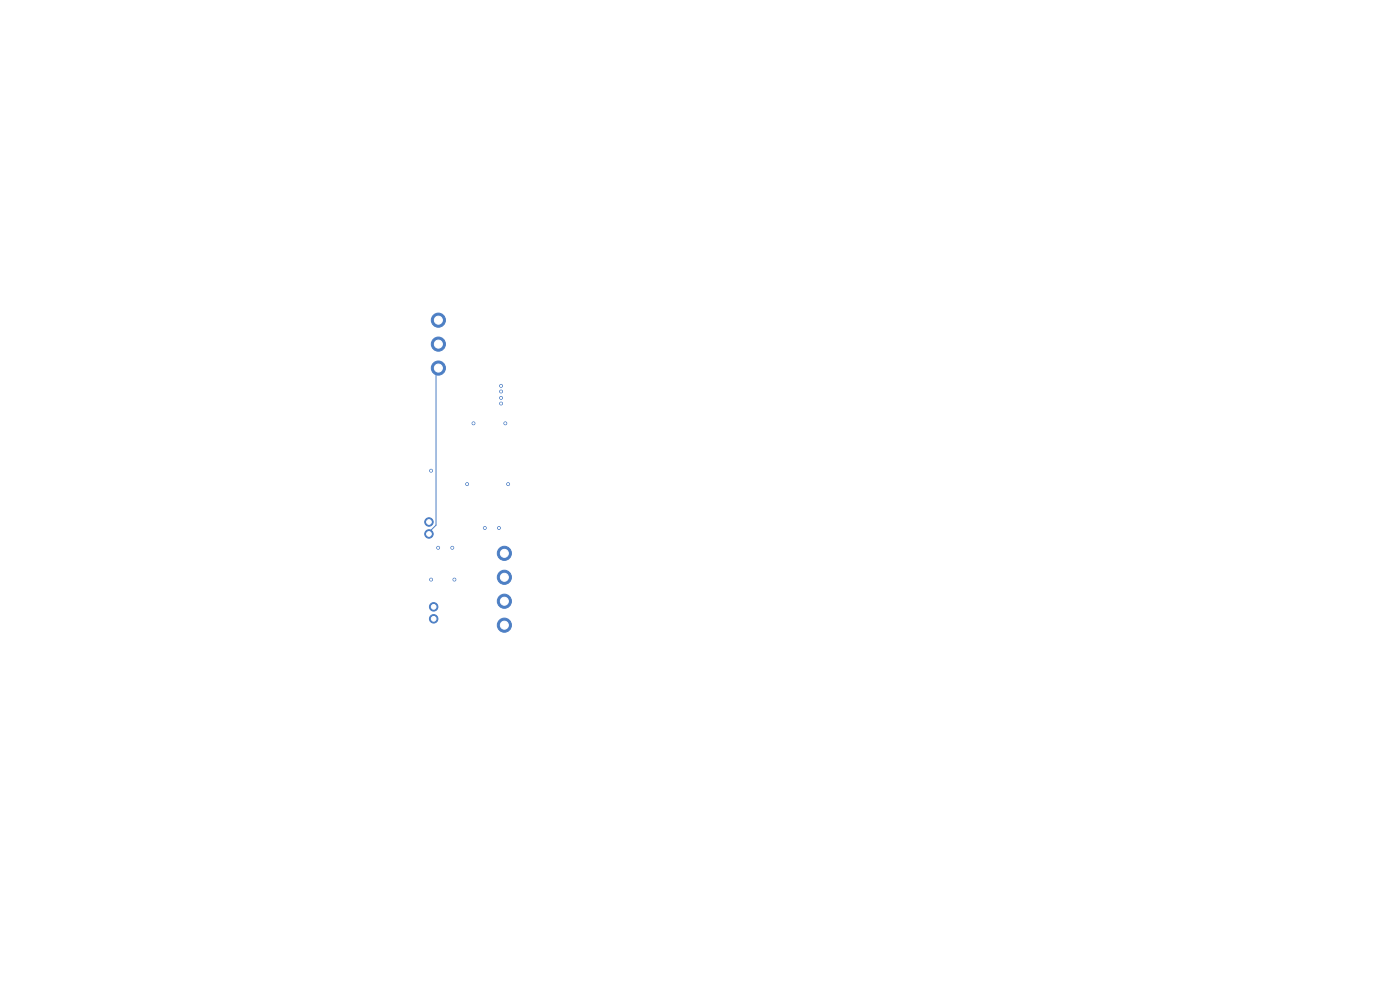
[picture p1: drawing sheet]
<svg xmlns="http://www.w3.org/2000/svg" width="297mm" height="210mm" viewBox="0 0 297 210" stroke-linecap="round" stroke-linejoin="round" font-family="sans-serif">
<g fill="#4d7fc4" stroke="#4d7fc4" stroke-width=".21">
<circle cx="93" cy="67.9" r="1.5"/>
<circle cx="93" cy="73" r="1.5"/>
<circle cx="93" cy="78.1" r="1.5"/>
<circle cx="91" cy="110.7" r=".9"/>
<circle cx="91" cy="113.3" r=".9"/>
<circle cx="107" cy="117.4" r="1.5"/>
<circle cx="107" cy="122.5" r="1.5"/>
<circle cx="107" cy="127.5" r="1.5"/>
<circle cx="107" cy="132.6" r="1.5"/>
<circle cx="92" cy="128.7" r=".9"/>
<circle cx="92" cy="131.3" r=".9"/>
<circle cx="107.2" cy="89.8" r=".3"/>
<circle cx="107.8" cy="102.7" r=".3"/>
<circle cx="96" cy="116.2" r=".3"/>
<circle cx="105.8" cy="112" r=".3"/>
<circle cx="96.4" cy="122.9" r=".3"/>
<circle cx="91.4" cy="122.9" r=".3"/>
<circle cx="106.3" cy="81.8" r=".3"/>
<circle cx="106.3" cy="83.1" r=".3"/>
<circle cx="106.3" cy="84.4" r=".3"/>
<circle cx="106.3" cy="85.6" r=".3"/>
<circle cx="91.4" cy="99.8" r=".3"/>
<circle cx="100.4" cy="89.8" r=".3"/>
<circle cx="99.1" cy="102.7" r=".3"/>
<circle cx="93" cy="116.2" r=".3"/>
<circle cx="102.8" cy="112" r=".3"/>
</g>
<path d="M93 78.1l-.5 1.4v31.9l-1.1 1.1-.4 .8" fill="none" stroke="#4d7fc4" stroke-width=".21"/>
<g fill="#fff" stroke="#fff" stroke-width=".21">
<circle cx="107.2" cy="89.8" r=".15"/>
<circle cx="107.8" cy="102.7" r=".15"/>
<circle cx="95.9" cy="116.2" r=".15"/>
<circle cx="105.9" cy="112" r=".15"/>
<circle cx="96.4" cy="123" r=".15"/>
<circle cx="91.4" cy="123" r=".15"/>
<circle cx="106.3" cy="81.9" r=".15"/>
<circle cx="106.3" cy="83.1" r=".15"/>
<circle cx="106.3" cy="84.4" r=".15"/>
<circle cx="106.3" cy="85.6" r=".15"/>
<circle cx="91.4" cy="99.9" r=".15"/>
<circle cx="100.4" cy="89.8" r=".15"/>
<circle cx="99.1" cy="102.7" r=".15"/>
<circle cx="92.9" cy="116.2" r=".15"/>
<circle cx="102.9" cy="112" r=".15"/>
<circle cx="93" cy="67.9" r=".85"/>
<circle cx="93" cy="73" r=".85"/>
<circle cx="93" cy="78.1" r=".85"/>
<circle cx="91" cy="110.7" r=".5"/>
<circle cx="91" cy="113.3" r=".5"/>
<circle cx="107" cy="117.4" r=".85"/>
<circle cx="107" cy="122.5" r=".85"/>
<circle cx="107" cy="127.5" r=".85"/>
<circle cx="107" cy="132.6" r=".85"/>
<circle cx="92" cy="128.7" r=".5"/>
<circle cx="92" cy="131.3" r=".5"/>
</g>
</svg>
